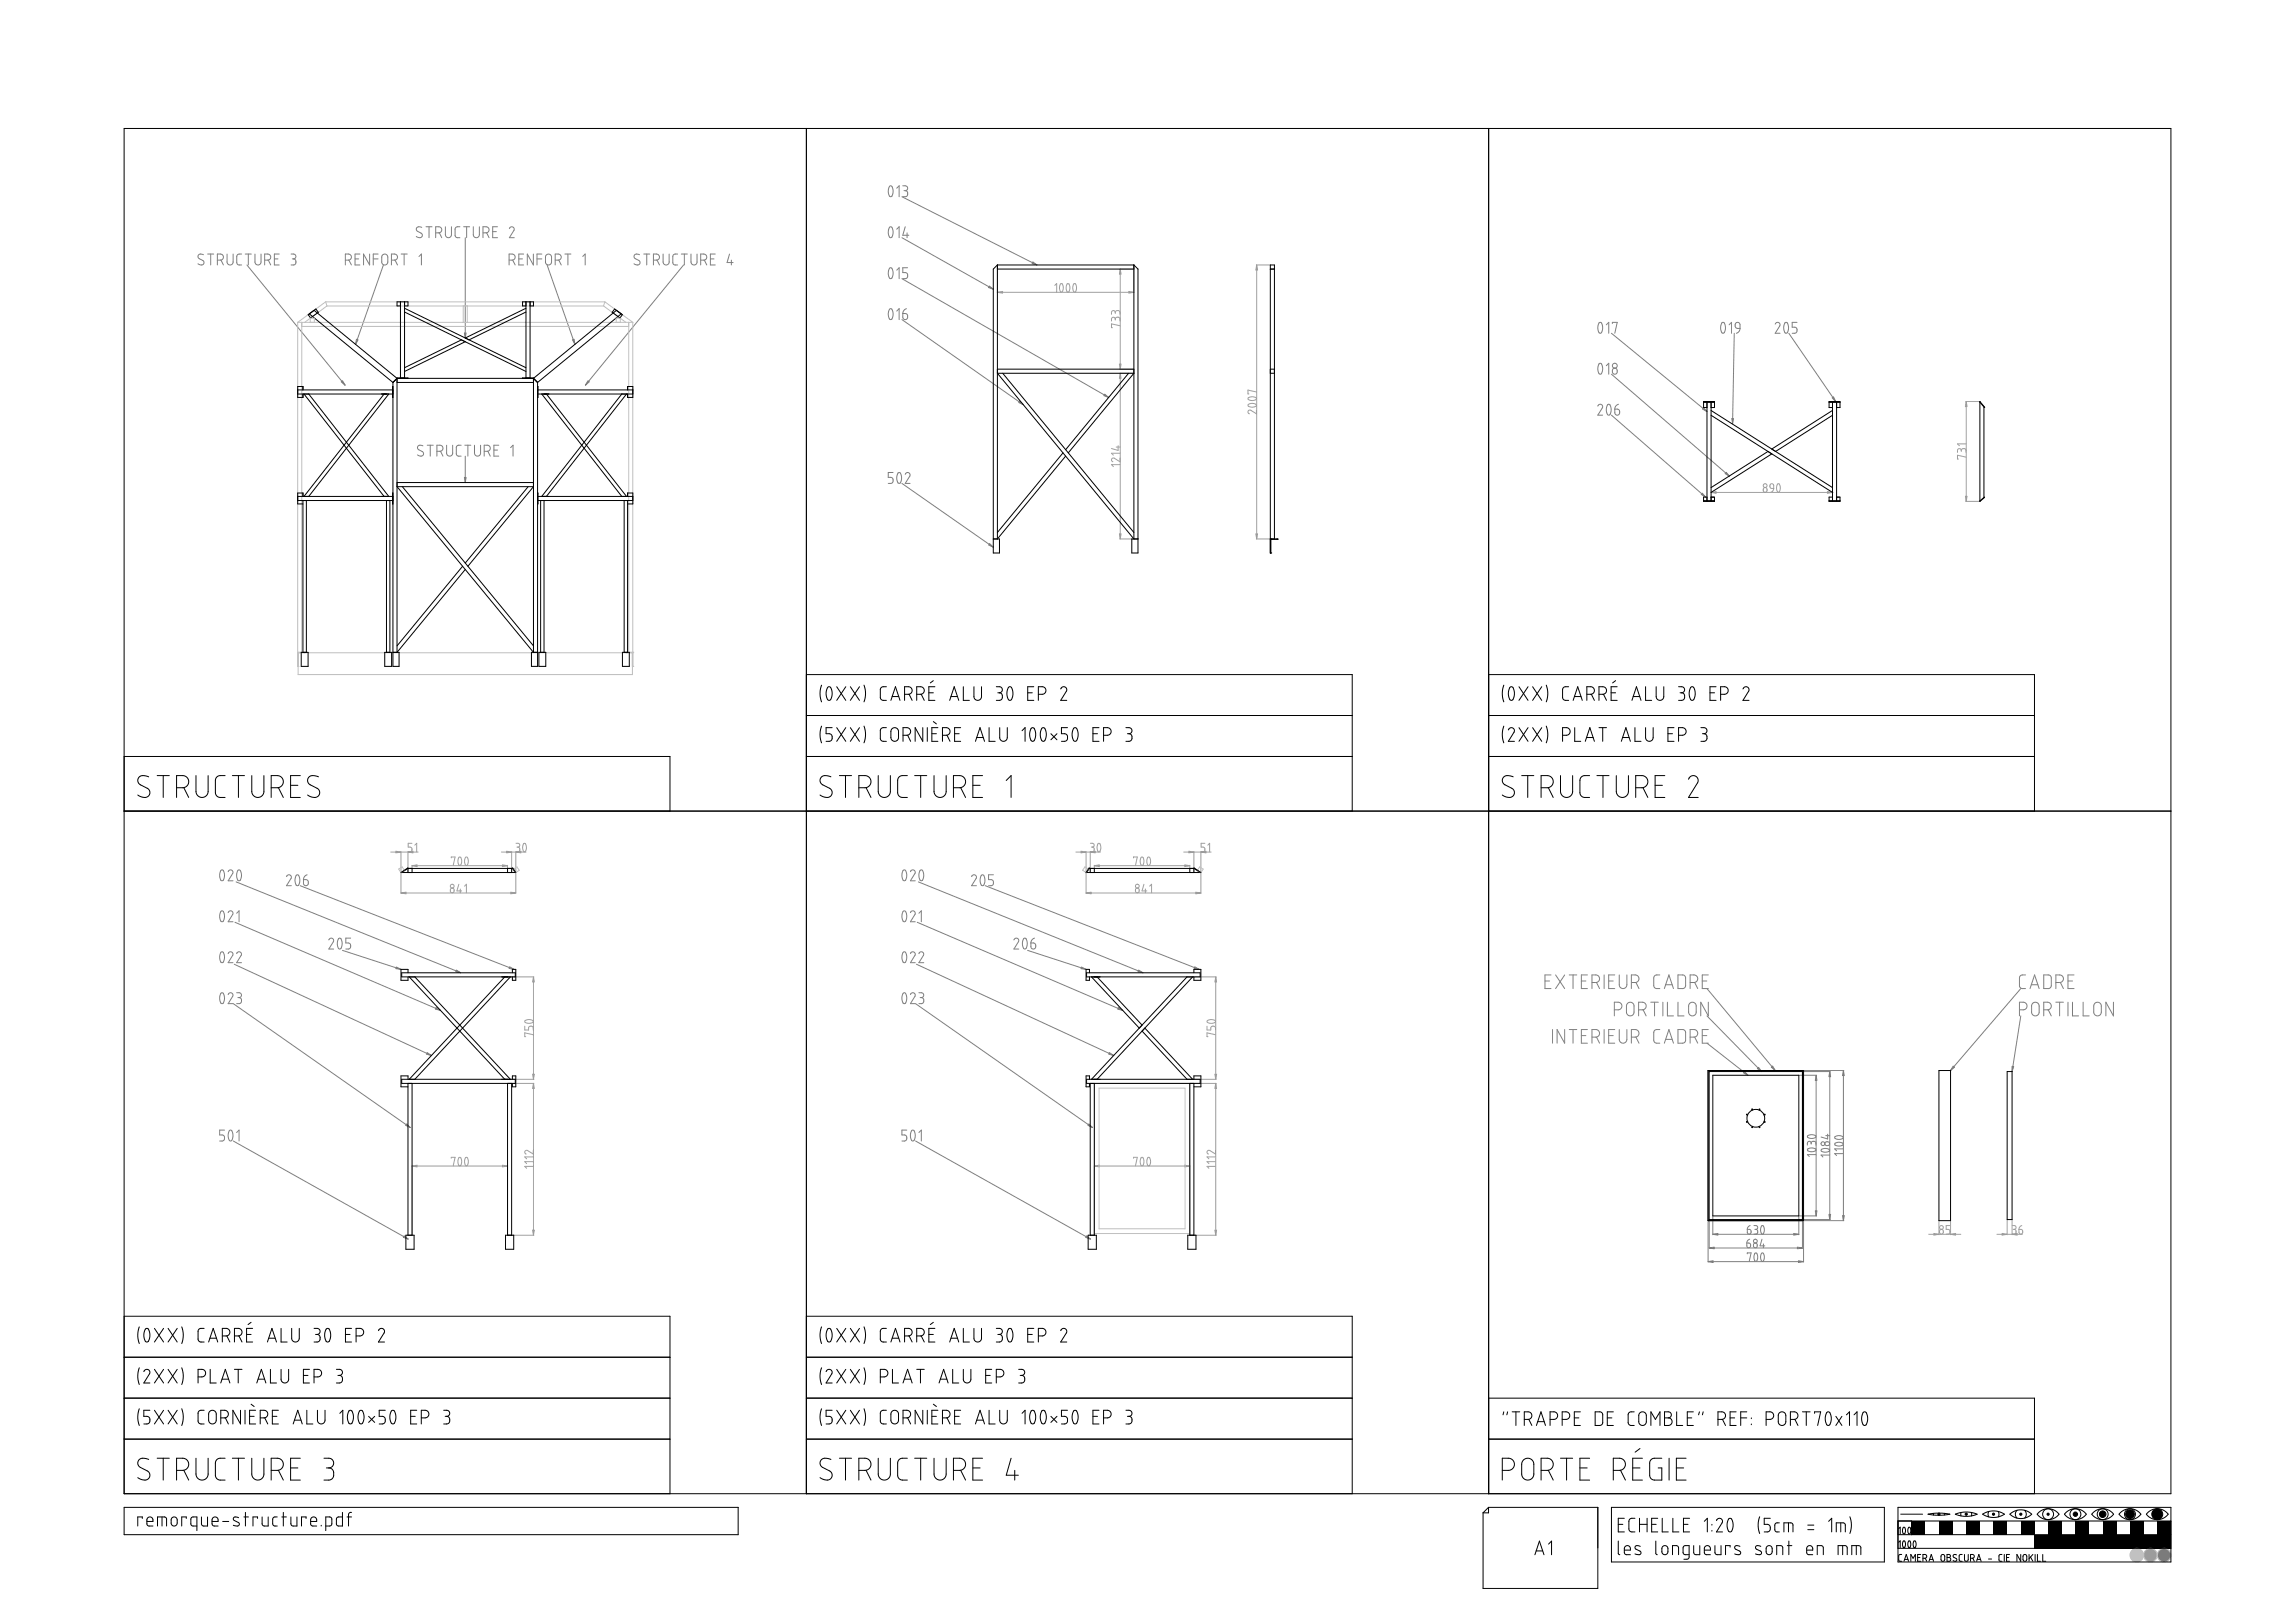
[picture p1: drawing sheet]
<svg xmlns="http://www.w3.org/2000/svg" width="841mm" height="594mm" viewBox="0 0 841 594" stroke-linecap="round" stroke-linejoin="round" font-family="sans-serif">
<g fill="none" stroke="#000" stroke-width=".37">
<path d="M45.5 47.1h750v500h-750zM295.5 47.1v500M545.5 47.1v500M365.5 97v100.4l25-30.4M365.5 97h50M365.5 98.6h50M365.5 97l-1.5 1.6v103.9h2.3v-5.1h-2.3M415.5 97v100.4l-50-60.7h50l-24 29.2M415.5 97l1.5 1.6v103.9h-2.2v-5.1h2.2M465.5 98.6h1.5M112.9 115.3l2.9-2.1 .8 1.2-2.8 2.1zM113.3 115l30.7 25.1"/>
<path d="M115.1 113.7l30.4 24.9M146.7 112.1h-1.2v-1.5h4v1.5h-1.2M146.7 110.6v27.8M148.3 110.6v27.8M148.3 112.9l44.4 21.8M148.3 114.3l44.4 21.8M192.7 112.1h-1.2v-1.5h4v1.5h-1.3M192.7 110.6v27.8M192.7 112.9l-22.2 10.9 1.4 .7 20.8-10.2M194.2 110.6v27.8M225.2 113.2l2.9 2.1-.9 1.2-2.9-2.1zM225.9 113.7l-30.4 24.9"/>
<path d="M227.6 115l-30.6 25.1M145.5 138.6h50M145.5 138.6l-1.5 1.5M148.3 134.7l20.8-10.2 1.4 .7-22.2 10.9M149.5 138.6l-4-.2v100.5l25-30.3M191.5 138.6l4-.2v100.5l-50-60.7h50l-24 29.2M195.5 138.6l1.5 1.5M365.5 135.2h50M367.5 136.7l48 58.3M413.6 136.7l-23.1 28M465.5 135.2h1.5M465.5 136.7h1.5"/>
<path d="M109.1 144.3h34.9M109.1 142.8h34.9M111 142.8v-1.2h-1.9v4h1.9v-1.3M111.4 144.3l29.4 37.5M113.1 144.3l29.4 37.5M140.8 144.3l-29.4 37.5M142.5 144.3l-29.4 37.5M144 140.1v104h2.2v-5.2h-2.2M144 141.6v4M145.5 140.1h50M197 140.1v104h-2.2v-5.2h2.2M197 144.3h34.9"/>
<path d="M197 142.8h34.9M197 141.6v4M198.5 144.3l29.4 37.5M200.2 144.3l29.4 37.5M227.9 144.3l-29.4 37.5M229.6 144.3l-29.4 37.5M230 142.8v-1.2h1.9v4h-1.9v-1.3M624.3 147.3h4M625.5 147.3v36.2M625.5 149.3h-1.2v-2.2h4v2.2h-1.3M627 147.3v36.2M627 150.3l44.5 28.3"/>
<path d="M627 152.1l44.5 28.3M670.3 147.3h4M671.5 149.3h-1.2v-2.2h4v2.2h-1.3M671.5 147.3v36.2M671.5 150.3l-22.2 14.2 1.4 .9 20.8-13.3M673 147.3v36.2M725.6 147.3l1.7 1.9-1.7-2.1v36.5l1.7-1.4-1.7 1.3M727 149.1v33.1M145.5 176.7h50M147.4 178.2l48.1 58.4M193.5 178.2l-23 28M389.6 165.9l-24.1 29.1"/>
<path d="M627 178.6l20.9-13.2 1.4 .8-22.3 14.2M109.1 183.3h34.9M109.1 181.8h34.9M111 181.8v-1.2h-1.9v4h1.9M111 183.3v55.6M112.3 183.3v55.6M141.6 183.3v55.6M142.9 183.3v55.6M144 180.6v4M197 183.3h34.9M197 181.8h34.9M197 180.6v4"/>
<path d="M198.1 183.3v55.6M199.4 183.3v55.6M228.7 183.3v55.6M230 181.8v-1.2h1.9v4h-1.9M230 183.3v55.6M465.5 197.4h.1M465.5 197.4h2.5l-2.3 .1v5M465.7 197.5h.1M467 197.4v-100.4h-1.5v105.5M468 197.5h.1M468 197.4h.1M624.3 183.5h4"/>
<path d="M625.5 182.1h-1.2v1.5h4v-1.5h-1.3M670.3 183.5h4M671.5 182.1h-1.2v1.5h4v-1.5h-1.3M169.5 207.4l-24 29.2M465.5 202.5h.1M465.7 202.5h.1M110.4 238.9h2.5v5.2h-2.5zM141 238.9h2.5v5.2h-2.5zM197.5 238.9h2.5v5.2h-2.5zM228.1 238.9h2.5v5.2h-2.5zM295.5 247.1h200v50M301.1 251l-.6 2.7 .6 3.4"/>
<path d="M303.3 251.8l.4-.3 .6 .2 .6 1.6-.2 2.2-.3 .7-.5 .3-.6-.3-.5-1.5v-1.6zM306.6 251.5l3.3 5M309.9 251.5l-3.3 5M311.6 251.5l3.4 5M315 251.5l-3.4 5M316.6 251l.6 2.7-.6 3.4M324.8 251.5l-1.5 .1-.7 .9 .1 3.4 .6 .6h1.5M326.5 256.5l1.6-5 1.7 5M326.9 255.1h2.5M331.5 254.3h1.5l.8-.4 .5-1.1-.5-1-.7-.3h-1.6v5M333.1 254.3l1.2 2.2M335.9 254.3h1.5l.9-.4 .4-1.1-.5-1-.7-.3h-1.6v5"/>
<path d="M337.6 254.3l1.1 2.2M340.4 253.7h1.6M342 249.3l-1.1 .8M342.6 251.5h-2.2v5h2.2M348 256.5l1.7-5 1.6 5M348.5 255.1h2.4M353 251.5v5h2.2M356.9 251.5v4l.5 .7 .8 .3 .9-.2 .5-.8 .1-4M365.1 251.5l1.5 .1 .6 .5-.1 1.2-.9 .4M365.7 253.7h.5M366.2 253.7l.7 .2 .4 .6v1.2l-.7 .8h-1.5M369.6 251.8l.3-.3 .7 .3 .6 1.6-.2 2.1-.4 .7-.4 .3-.7-.3-.5-1.8 .1-1.4z"/>
<path d="M376.6 253.7h1.7M378.8 251.5h-2.2v5h2.2M380.5 254.3h1.7l.7-.4 .4-1.2-.5-.8-.7-.4h-1.6v5M388.7 252.3l.4-.5 .6-.3 .7 .2 .4 .4 .1 .9-2.2 3.5h2.2M545.5 247.1h200.1v50M551.1 251l-.6 2.7 .6 3.4M553.3 251.8l.4-.3 .7 .3 .5 1.6-.1 2.1-.4 .7-.5 .3-.6-.3-.5-1.7v-1.4zM556.6 251.5l3.4 5M560 251.5l-3.4 5M561.6 251.5l3.4 5M565 251.5l-3.4 5M566.6 251l.6 2.7-.6 3.4"/>
<path d="M574.8 251.5l-1.5 .1-.7 .9 .1 3.4 .6 .6h1.5M576.5 256.5l1.7-5 1.6 5M577 255.1h2.4M581.5 254.3h1.5l.9-.4 .4-1.1-.5-1-.7-.3h-1.6v5M583.2 254.3l1.1 2.2M586 254.3h1.5l.8-.4 .4-1.1-.5-1-.7-.3h-1.5v5M587.6 254.3l1.1 2.2M590.4 253.7h1.7M592.1 249.3l-1.1 .8M592.6 251.5h-2.2v5h2.2M598 256.5l1.7-5 1.7 5M598.5 255.1h2.4"/>
<path d="M603 251.5v5h2.3M606.9 251.5l.1 4 .4 .7 .8 .3 .9-.2 .5-.8 .1-4M615.1 251.5l1.5 .1 .6 .5-.1 1.2-.9 .4M615.7 253.7h.5M616.2 253.7l.7 .2 .4 .6v1.2l-.7 .8h-1.5M619.6 251.8l.4-.3 .6 .3 .6 1.6-.2 2.1-.3 .7-.5 .3-.7-.3-.5-1.8 .1-1.4zM626.6 253.7h1.7M628.9 251.5h-2.3v5h2.3M630.5 254.3h1.7l.7-.4 .4-1.2-.4-.8-.8-.4h-1.6v5M638.7 252.3l.4-.5 .6-.3 .7 .2 .4 .4 .1 .9-2.2 3.5h2.2M45.5 277.1h200v20M295.5 277.1h200"/>
<path d="M295.5 262.1h200M301.1 266l-.6 2.7 .6 3.4M304.9 266.5h-2.2v2.2l1.6 .1 .6 .9v1l-.4 .6-1.8 .2M306.6 266.5l3.3 5M309.9 266.5l-3.3 5M311.6 266.5l3.4 5M315 266.5l-3.4 5M316.6 266l.6 2.8-.6 3.3M324.8 266.5l-1.5 .1-.7 .8 .1 3.4 .7 .7h1.4M326.8 267l1.3-.5 .7 .3 .4 .7v2.9l-.3 .7-.6 .3h-.9l-.9-.8v-2.7zM330.9 269.3h1.6l.7-.4 .5-.9-.3-1-.8-.5h-1.7v5M332.6 269.3l1.1 2.2"/>
<path d="M338.2 266.5v5l-2.8-5v5M339.8 266.5v5M341.5 268.7h1.7M342 264.3l1.2 .8M343.7 266.5h-2.2v5h2.2M345.4 269.3h1.7l.7-.4 .3-.8-.3-1.1-.8-.5h-1.6v5M347 269.3l1.1 2.2M349.8 268.7h1.7M352 266.5h-2.2v5h2.2M357.5 271.5l1.6-5 1.7 5M357.9 270.1h2.4M362.5 266.5v5h2.2"/>
<path d="M366.4 266.5v4.1l.5 .6 .8 .3 .9-.3 .4-.6 .1-4.1M374.5 267.6l1.1-1.1v5M377.9 266.8l.5-.3 .6 .3 .5 1.7-.2 2.1-.4 .7-.4 .2-.6-.3-.5-1.4v-1.4zM381.8 266.8l.5-.3 .4 .1 .7 1.7-.2 2.2-.4 .8-.4 .2-.6-.2-.6-1.7 .1-1.5zM385.1 268.7l2.2 2.3M387.3 268.7l-2.2 2.3M391.2 266.5h-2.2v2.2l1.5 .1 .7 .9v1l-.4 .6-1.8 .2M393.4 266.8l.6-.3 .5 .3 .6 1.7-.3 2.1-.3 .7-.5 .2-.6-.4-.5-1.6 .1-1.4zM400.5 268.7h1.7M402.7 266.5h-2.2v5h2.2M404.4 269.3h1.7l.7-.4 .4-.8-.4-1.1-.8-.5h-1.6v5M412.6 266.5l1.4 .1 .7 .6-.1 1.1-.9 .4"/>
<path d="M413.2 268.7h.5M413.7 268.7l1 .5 .1 1.6-.7 .6-1.5 .1M545.5 277.1h200.1M545.5 262.1h200.1M551.1 266l-.6 2.7 .6 3.4M552.7 267.4l.4-.6 .7-.3 1 .6 .1 .9-2.2 3.5h2.3M556.6 266.5l3.4 5M560 266.5l-3.4 5M561.6 266.5l3.4 5M565 266.5l-3.4 5M566.6 266l.6 2.8-.6 3.3M572.6 269.3h1.7l.8-.5 .3-1-.6-1-2.2-.3v5"/>
<path d="M577.1 266.5v5h2.2M580.9 271.5l1.7-5 1.7 5M581.4 270.1h2.4M586 266.5h2.7M587.3 266.5v5M594.1 271.5l1.7-5 1.7 5M594.6 270.1h2.4M599.1 266.5v5h2.3M603 266.5l.1 4.1 .5 .6 .8 .3 .9-.3 .4-.6 .1-4.1M611.2 268.7h1.7M613.5 266.5h-2.3v5h2.3M615.1 269.3h1.7l.8-.5 .3-1-.6-1-2.2-.3v5"/>
<path d="M623.3 266.5l1.4 .1 .7 .5-.1 1.1-.9 .5M623.9 268.7h.5M624.4 268.7l1 .6 .1 1.5-.7 .6-1.5 .1M45.5 297.1h750M54.5 284.5l-1.4-.4-1.4 .1-.9 .6-.3 1.2 .7 1.3 3.3 1.9 .4 .9-.2 1.1-.5 .5-.9 .4-1.5-.2-1.3-.7M57.6 284.1h4.4M59.8 284.1v8M64.7 288.5h2.6l1.2-.7 .5-.6 .2-1.1-.9-1.5-1.1-.5h-2.5v8M67.4 288.5l1.8 3.6M71.8 284.1l.1 6.3 .8 1.2 1.2 .5 1.3-.3 1-1.4 .1-6.3M82.5 284.1l-2.5 .1-.8 .7-.3 .8v4.7l.3 .8 1.1 .8 2.2 .1M85.2 284.1h4.4"/>
<path d="M87.4 284.1v8M92.3 284.1v6.3l.7 1.1 1.3 .6 1.6-.5 .7-1.2 .1-6.3M99.4 288.5h2.5l1.2-.6 .6-.7 .1-1.1-.8-1.5-1.1-.5h-2.5v8M102 288.5l1.8 3.6M106.5 287.6h2.7M110 284.1h-3.5v8h3.5M116.7 284.5l-1.4-.4-1.4 .1-.9 .7-.3 1.1 .7 1.3 3.4 1.9 .4 .9-.3 1.1-.4 .5-1 .4-1.5-.2-1.3-.7M304.5 284.5l-1.4-.4-1.4 .1-1 .8-.2 1 .7 1.3 3.4 2 .3 .8-.2 1.2-.9 .7-.8 .1-1.3-.3-1.2-.6M307.6 284.1h4.5M309.8 284.1v8M314.7 288.5h2.6l1.3-.7 .4-.6 .2-1.1-.8-1.5-1.2-.5h-2.5v8M317.4 288.5l1.8 3.6"/>
<path d="M321.8 284.1l.1 6.3 .7 1.1 1.3 .6 1.3-.3 1-1.4 .1-6.3M332.5 284.1l-2.5 .1-.8 .7-.2 .8v4.7l.2 .8 1.1 .8 2.2 .1M335.2 284.1h4.4M337.4 284.1v8M342.3 284.1v6.3l.7 1.1 1.4 .6 1.3-.4 .9-1.1 .1-6.5M349.4 288.5h2.6l1.2-.6 .5-.8 .1-1-.8-1.5-1.1-.5h-2.5v8M352 288.5l1.8 3.6M356.5 287.6h2.7M360.1 284.1h-3.6v8h3.6M368.7 285.9l1.8-1.8v8M554.5 284.5l-1.4-.4-1.4 .1-.9 .7-.3 1.1 .7 1.3 3.5 2 .3 .8-.3 1.2-.9 .7-.8 .1-1.3-.3-1.2-.6M557.6 284.1h4.5"/>
<path d="M559.9 284.1v8M564.7 288.5h2.6l1.3-.7 .4-.6 .2-1.1-.8-1.5-1.2-.5h-2.5v8M567.4 288.5l1.8 3.6M571.9 284.1v6.3l.7 1.1 1.3 .6 1.4-.4 .9-1.1 .1-6.5M582.5 284.1l-2.5 .1-.8 .7-.2 .8v4.7l.2 .8 1.1 .8 2.2 .1M585.2 284.1h4.4M587.4 284.1v8M592.3 284.1l.1 6.3 .7 1.2 1.3 .5 1.3-.4 .9-1.1 .2-6.5M599.4 288.5h2.6l1.2-.6 .7-1.4-.5-1.6-1.3-.8h-2.7v8M602.1 288.5l1.8 3.6M606.5 287.6h2.7M610.1 284.1h-3.6v8h3.6"/>
<path d="M618.8 285.4l.7-1 1.2-.3 1.2 .5 .4 1.2-.1 .8-3.4 5.5h3.5M147.2 319.6l2.2-1.7-2.5 1.7h42.1l-1.1-1.7 .9 1.7M149.4 318.1h38.4M149.5 318.1v1.5M151 318.1v1.5M186 318.1v1.5M187.5 318.1v1.5M398.2 319.6l.9-1.7-1.1 1.7h42.1l-2.5-1.7 2.2 1.7M399.2 318.1h38.4l-.1 1.5M399.5 318.1v1.5M401 318.1v1.5M436 318.1v1.5"/>
<path d="M147.2 356.3h41.6v1.5h-41.6zM149.5 356.3v-1.3h-2.6v4.1h2.6v-1.3M150 357.8l35 37.5M152 357.8l35 37.5M185 357.8l-35 37.5M187 357.8l-35 37.5M187.8 356.3v-1.3h1.2v4.1h-1.2v-1.3M398.2 356.3h41.6v1.5h-41.6zM399.2 356.3v-1.3h-1.2v4.1h1.2v-1.3M400 357.8l17.5 18.8 1-1.1-16.5-17.7M435 357.8l-35 37.5M437 357.8l-35 37.5"/>
<path d="M437.5 356.3v-1.3h2.6v4.1h-2.6v-1.3M147.2 395.3h41.6v1.5h-41.6zM149.5 396.8v55.6M149.5 395.3v-1.2h-2.6v4h2.6M151 396.8v55.6M186 396.8v55.6M187.5 396.8v55.6M187.8 395.3v-1.2h1.2v4h-1.2v-1.3M398.2 395.3h41.6v1.5h-41.6zM399.2 395.3v-1.2h-1.2v4h1.2v-1.3M399.5 396.8v55.6M401 396.8v55.6"/>
<path d="M435 395.3l-16.5-17.6 1-1.1 17.5 18.7M436 396.8v55.6M437.5 395.3v-1.2h2.6v4h-2.6M437.5 396.8v55.6M625.9 392.1h35v55h-35zM627.7 393.8h31.5v51.5h-31.5zM660.5 392.5h-34.2v54.2h34.2M660.5 392.1v55M710.5 392.1h4.3v55h-4.3zM735.5 392.5h1.8v54.2h-1.8zM148.7 452.4h3v5.2h-3zM185.3 452.4h3v5.2h-3z"/>
<path d="M398.8 452.4h3v5.2h-3zM435.3 452.4h3v5.2h-3zM45.5 482.1h200v65M45.5 497.1h200M51.1 486l-.6 2.8 .6 3.3M53.3 486.8l.4-.3 .7 .3 .5 1.5-.2 2.2-.3 .8-.5 .2-.7-.3-.5-1.5 .1-1.6zM56.6 486.5l3.3 5M59.9 486.5l-3.3 5M61.6 486.5l3.3 5M64.9 486.5l-3.3 5M66.6 486l.6 2.8-.6 3.3M74.8 486.5l-1.6 .1-.6 .9 .1 3.5 .6 .5h1.5"/>
<path d="M76.5 491.5l1.6-5 1.7 5M76.9 490.1h2.4M81.5 489.3h1.6l.8-.5 .3-1-.4-.9-.8-.4h-1.5v5M83.1 489.3l1.1 2.2M85.9 489.3h1.7l.7-.5 .4-1-.5-.9-.7-.4h-1.6v5M87.6 489.3l1.1 2.2M90.4 488.8h1.6M92 484.3l-1.1 .8M92.6 486.5h-2.2v5h2.2M98 491.5l1.7-5 1.6 5M98.4 490.1h2.5M103 486.5v5h2.2"/>
<path d="M106.9 486.5v4l.5 .7 .7 .3 1-.2 .5-.7 .1-4.1M115.1 486.5l1.4 .1 .7 .6-.1 1.1-.9 .5M115.6 488.8h.6M116.2 488.8l.6 .1 .4 .6v1.4l-.7 .6h-1.4M119.5 486.8l.5-.3 .5 .2 .7 1.7-.3 2.2-.3 .7-.4 .2-.7-.3-.5-1.6 .1-1.6zM126.6 488.8h1.7M128.8 486.5h-2.2v5h2.2M130.5 489.3h1.7l.8-.5 .3-1.1-.5-.9-.7-.3h-1.6v5M138.7 487.4l.9-.9 .7 .1 .5 .5v.9l-2.1 3.5h2.2M295.5 482.1h200v65M295.5 497.1h200M301.1 486l-.6 2.7 .6 3.4"/>
<path d="M303.3 486.8l.4-.3 .7 .3 .5 1.5-.2 2.2-.3 .8-.4 .2-.7-.2-.5-1.6v-1.6zM306.6 486.5l3.3 5M309.9 486.5l-3.3 5M311.6 486.5l3.4 5M315 486.5l-3.4 5M316.6 486l.6 2.8-.6 3.3M324.8 486.5l-1.5 .1-.7 .9 .1 3.5 .7 .5h1.4M326.5 491.5l1.6-5 1.7 5M326.9 490.1h2.5M331.5 489.3h1.7l.7-.5 .4-1-.5-.9-.8-.4h-1.5v5M333.1 489.3l1.2 2.2M335.9 489.3h1.7l.8-.5 .3-1-.5-.9-.7-.4h-1.6v5"/>
<path d="M337.6 489.3l1.1 2.2M340.4 488.8h1.6M342 484.3l-1.1 .8M342.6 486.5h-2.2v5h2.2M348 491.5l1.7-5 1.6 5M348.5 490.1h2.4M353 486.5v5h2.2M356.9 486.5v4l.5 .7 .7 .3 1-.2 .5-.7 .1-4.1M365.1 486.5l1.4 .1 .7 .5-.1 1.2-.9 .5M365.7 488.8h.5M366.2 488.8l.6 .1 .5 .6-.1 1.4-.7 .6h-1.4M369.5 486.8l.5-.3 .5 .2 .7 1.7-.1 1.9-.5 1-.4 .2-.7-.3-.5-1.6 .1-1.6z"/>
<path d="M376.6 488.8h1.7M378.8 486.5h-2.2v5h2.2M380.5 489.3h1.6l.7-.3 .5-.9-.3-1.1-.8-.4-1.7-.1v5M388.7 487.4l1-.9 .6 .1 .5 .5 .1 .9-2.2 3.5h2.2M45.5 512.1h200M51.1 516l-.6 2.8 .6 3.3M51.1 501l-.6 2.8 .6 3.3M52.7 502.4l.4-.6 .6-.3 .7 .2 .4 .4 .1 .9-2.2 3.5h2.2M54.9 516.5h-2.2v2.3h1.5l.7 .9v1.1l-.4 .5-1.8 .2M56.6 516.5l3.3 5M56.6 501.5l3.3 5M59.9 516.5l-3.3 5"/>
<path d="M59.9 501.5l-3.3 5M61.6 516.5l3.3 5M61.6 501.5l3.3 5M64.9 516.5l-3.3 5M64.9 501.5l-3.3 5M66.6 516l.6 2.8-.6 3.3M66.6 501l.6 2.8-.6 3.3M72.6 504.3h1.5l.8-.4 .5-1.1-.5-.9-.7-.4h-1.6v5M74.8 516.5l-1.5 .1-.7 .9v3.3l.8 .7h1.4M76.8 517l.7-.4h.7l1 .9v2.9l-.3 .7-.6 .4h-.9l-.9-.9v-2.7zM77 501.5v5h2.2M80.9 519.3h1.6l.7-.3 .5-1-.3-1-.9-.4-1.6-.1v5"/>
<path d="M80.9 506.5l1.7-5 1.6 5M81.4 505.1h2.4M82.6 519.3l1.1 2.2M85.9 501.5h2.8M87.3 501.5v5M88.1 516.5v5l-2.8-5v5M89.8 516.5v5M91.5 518.8h1.6M92 514.3l1.1 .9M93.7 516.5h-2.2v5h2.2M94.1 506.5l1.7-5 1.6 5M94.6 505.1h2.4"/>
<path d="M95.4 519.3h1.7l.7-.4 .3-.8-.3-1.1-.8-.4-1.6-.1v5M97 519.3l1.1 2.2M99.1 501.5v5h2.2M99.8 518.8h1.7M102 516.5h-2.2v5h2.2M103 501.5l.1 4.1 .4 .6 .8 .3 .9-.2 .5-.8 .1-4M111.2 503.8h1.7M112.4 516.5v5h2.3M113.4 501.5h-2.2v5h2.2M115.1 504.3h1.5l.8-.4 .5-1.1-.5-.9-.7-.4h-1.6v5M116.3 516.5l.1 4 .5 .8 .8 .2 .9-.3 .5-.7v-4M123.3 501.5l1.4 .1 .7 .6-.1 1.1-.9 .5"/>
<path d="M123.8 503.8h.6M124.4 503.8l.9 .5 .1 1.5-.6 .7h-1.5M124.5 517.7l1.1-1.2v5M127.8 516.8l.5-.3 .7 .3 .5 1.7-.2 1.9-.3 .8-.4 .3-.8-.2-.5-1.6 .1-1.6zM131.9 516.7l.5-.2 .5 .3 .5 1.7-.2 2-.4 .8-.5 .2-.6-.4-.5-1.8 .1-1.3zM135.1 518.8l2.2 2.2M137.3 518.8l-2.2 2.2M141.2 516.5h-2.2v2.3h1.5l.7 .9-.1 1.1-.3 .5-1.8 .2M143.4 516.8l.5-.3 .6 .3 .6 1.7-.2 1.9-.4 .8-.4 .3-.7-.2-.5-1.4v-1.5zM150.5 518.8h1.7M152.7 516.5h-2.2v5h2.2M154.4 519.3h1.7l.7-.4 .4-.8-.4-1.1-.8-.4-1.6-.1v5"/>
<path d="M162.6 516.5l1.4 .1 .7 .6-.2 1.2-.8 .4M163.1 518.8h.6M163.7 518.8l.9 .5 .1 1.5-.6 .7h-1.5M295.5 512.1h200M301.1 516l-.6 2.8 .6 3.3M301.1 501l-.6 2.7 .6 3.4M302.7 502.4l.4-.6 .6-.3 .7 .2 .4 .4 .1 .9-2.2 3.5h2.2M304.9 516.5h-2.2v2.3h1.5l.7 .9v1.1l-.4 .5-1.8 .2M306.6 516.5l3.3 5M306.6 501.5l3.3 5M309.9 516.5l-3.3 5M309.9 501.5l-3.3 5"/>
<path d="M311.6 516.5l3.4 5M311.6 501.5l3.4 5M315 516.5l-3.4 5M315 501.5l-3.4 5M316.6 516l.6 2.8-.6 3.3M316.6 501l.6 2.8-.6 3.3M322.6 504.3h1.5l.9-.4 .4-1.1-.5-.9-.7-.4h-1.6v5M324.8 516.5l-1.5 .1-.7 .9 .1 3.3 .7 .7h1.4M326.8 517l.7-.4h.7l1 .9v2.9l-.3 .7-.6 .4h-.9l-.9-.9v-2.7zM327 501.5v5h2.3M330.9 519.3h1.6l.7-.3 .5-1-.3-1-.8-.4-1.7-.1v5M330.9 506.5l1.7-5 1.7 5"/>
<path d="M331.4 505.1h2.4M332.6 519.3l1.1 2.2M335.9 501.5h2.8M337.3 501.5v5M338.2 516.5v5l-2.8-5v5M339.8 516.5v5M341.5 518.8h1.7M342 514.3l1.2 .9M343.7 516.5h-2.2v5h2.2M344.1 506.5l1.7-5 1.7 5M344.6 505.1h2.4M345.4 519.3h1.7l.7-.4 .3-.8-.3-1.1-.8-.4-1.6-.1v5"/>
<path d="M347 519.3l1.1 2.2M349.1 501.5v5h2.2M349.8 518.8h1.7M352 516.5h-2.2v5h2.2M353 501.5l.1 4.1 .4 .6 .8 .3 .9-.2 .5-.8 .1-4M361.2 503.8h1.7M362.5 516.5v5h2.2M363.4 501.5h-2.2v5h2.2M365.1 504.3h1.5l.9-.4 .4-1.1-.5-.9-.7-.4h-1.6v5M366.4 516.5v4l.5 .8 .8 .2 .9-.2 .4-.6 .1-4.2M373.3 501.5l1.5 .1 .6 .6-.1 1.1-.9 .5M373.8 503.8h.6"/>
<path d="M374.4 503.8l1 .5 .1 1.5-.7 .7h-1.5M374.5 517.7l1.1-1.2v5M378 516.7l.5-.2 .5 .3 .5 1.9-.3 2.1-.3 .6-.5 .1-.6-.4-.5-1.6 .1-1.6zM381.8 516.7l.6-.2 .5 .3 .5 1.7-.2 2-.4 .8-.5 .2-.6-.4-.5-1.5 .1-1.5zM385.1 518.8l2.2 2.2M387.3 518.8l-2.2 2.2M391.2 516.5h-2.2v2.3h1.5l.7 .9v1.1l-.4 .5-1.8 .2M393.5 516.7l.5-.2 .5 .3 .6 1.7-.3 2.1-.3 .7-.5 .2-.6-.4-.5-1.5 .1-1.7zM400.5 518.8h1.7M402.7 516.5h-2.2v5h2.2M404.4 519.3h1.7l.7-.4 .4-.8-.4-1.1-.8-.4-1.6-.1v5M412.6 516.5l1.4 .1 .7 .6-.1 1.1-.9 .5"/>
<path d="M413.2 518.8h.5M413.7 518.8l1 .5 .1 1.5-.7 .7h-1.5M545.5 512.1h200.1v35M551.1 517.1l-.3 1.1M552.5 517.1l-.3 1.1M554.1 517.1h2.8M555.5 517.1v5M558.6 519.9h1.5l.8-.4 .5-.9-.3-1-.9-.5h-1.6v5M560.2 519.9l1.2 2.2M568 519.9h1.7l.7-.5 .4-1.1-.4-.9-.8-.3h-1.6v5M572.5 519.9h1.6l.8-.5 .3-1.1-.4-.9-.7-.3h-1.6v5M576.9 519.3h1.7"/>
<path d="M579.1 517.1h-2.2v5h2.2M584.6 517.1h1.8l.8 .7 .1 3.4-.7 .8-2 .1zM589 519.3h1.7M591.2 517.1h-2.2v5h2.2M598.9 517.1l-1.6 .1-.7 .9 .1 3.3 .7 .6 1.5 .1M600.9 517.5l1.2-.4 .7 .3 .4 .7 .1 2.9-.4 .7-.6 .4-1-.2-.7-.7-.1-2.9zM610 517.1h1.7l.7 .7-.2 1.1-.8 .4 .7 .2 .6 .9-.1 1-.7 .6-1.9 .1zM610 519.3h1.4M614.4 517.1v5h2.2M618.3 519.3h1.7M620.5 517.1h-2.2v5h2.2M622.8 517.1l-.3 1.1"/>
<path d="M624.1 517.1l-.2 1.1M629.6 519.9h1.6l.8-.5 .3-1.1-.4-.9-.7-.3h-1.6v5M631.2 519.9l1.1 2.2M634 519.3h1.7M636.2 517.1h-2.2v5h2.2M637.9 519.3h2.2M640.1 517.1h-2.2v5M641.8 519.3v.3M647.2 519.9h1.6l.9-.5 .3-1-.5-1-.7-.3h-1.6v5M652 517.5l1.3-.4 .6 .3 .5 .7v2.9l-.4 .7-.6 .4-1-.2-.7-.9v-2.7zM656.1 519.9h1.6l.9-.5 .3-1-.5-1-.7-.3h-1.6v5M657.8 519.9l1.1 2.2"/>
<path d="M660.5 517.1h2.8M661.9 517.1v5M665 517.7v-.6h2.2l-1.1 5M669.5 517.3l.6-.2 .4 .2 .6 1.7-.2 2-.4 .8-.4 .3-.7-.3-.5-1.7 .1-1.4zM672.8 518.8l2.2 3.3M675 518.8l-2.2 3.3M676.7 518.2l1.1-1.1v5M679.4 518.2l1.1-1.1v5M682.8 517.3l.7-.2 .4 .2 .5 1.7-.2 2-.3 .8-.5 .3-.6-.3-.6-1.7 .1-1.4zM45.5 527.1h200M54.5 534.5l-1.4-.4-1.4 .1-.9 .6-.3 1.2 .7 1.3 3.3 1.9 .4 .9-.2 1.1-.5 .5-.9 .4-1.5-.2-1.3-.7M57.6 534.1h4.4"/>
<path d="M59.8 534.1v8M64.7 538.5h2.6l1.2-.6 .5-.8 .2-1-.9-1.5-1.1-.5h-2.5v8M67.4 538.5l1.8 3.6M71.8 534.1l.1 6.4 .8 1.1 1.2 .5 1.3-.3 1-1.4 .1-6.3M82.5 534.1l-2.5 .1-.8 .7-.3 .8v4.7l.3 .8 1.1 .9h2.2M85.2 534.1h4.4M87.4 534.1v8M92.3 534.1v6.2l.7 1.2 1.3 .6 1.6-.5 .7-1.2 .1-6.3M99.4 538.5h2.5l1.2-.6 .6-.8 .1-1-.8-1.5-1.1-.5h-2.5v8M102 538.5l1.8 3.6M106.5 537.7h2.7M107.4 521.5l1.7-5 1.7 5"/>
<path d="M107.9 520.1h2.4M110 534.1h-3.5v8h3.5M118.7 534.1l2.4 .1 1.1 1 .1 .9-.4 .9-1.4 .7M119.6 537.7h.9M120.5 537.7l1.1 .3 .6 .8v2.2l-1.2 1-2.3 .1M295.5 527.1h200M304.5 534.5l-1.4-.4-1.4 .1-1 .8-.2 1 .7 1.3 3.3 1.9 .4 .9-.2 1.1-.5 .5-.9 .4-1.5-.2-1.3-.7M307.6 534.1h4.5M309.8 534.1v8M314.7 538.5h2.6l1.3-.6 .4-.8 .2-1-.8-1.5-1.2-.5h-2.5v8M317.4 538.5l1.8 3.6M321.8 534.1l.1 6.4 .7 1 1.3 .6 1.3-.3 1-1.4 .1-6.3"/>
<path d="M332.5 534.1l-2.5 .1-.8 .7-.2 .8v4.7l.2 .8 1.1 .8 2.2 .1M335.2 534.1h4.4M337.4 534.1v8M342.3 534.1v6.2l.7 1.2 1.4 .6 1.3-.3 .9-1.2 .1-6.5M349.4 538.5h2.6l1.2-.6 .5-.8 .1-1-.8-1.5-1.1-.5h-2.5v8M352 538.5l1.8 3.6M356.5 537.7h2.7M357.5 521.5l1.6-5 1.7 5M357.9 520.1h2.4M360.1 534.1h-3.6v8h3.6M370.5 534.1l-1.8 6.2h4.5M371.9 538.5v3.6"/>
<path d="M545.5 527.1h200.1M550.5 538.5h2.6l1.3-.6 .4-.8 .2-1-.8-1.5-1.2-.5h-2.5v8M558.2 534.8l.8-.5 1.3-.2 1 .5 .7 1v4.8l-.5 1-.9 .6-.9 .1-.9-.3-1.1-1.3-.1-4.3zM563 522.1l1.7-5 1.7 5M563.5 520.7h2.4M564.7 538.5h2.6l1.3-.6 .5-.8 .1-1-.8-1.5-1.2-.5h-2.5v8M567.4 538.5l1.8 3.6M571.9 534.1h4.4M574.1 534.1v8M579 537.7h2.6M582.5 534.1h-3.5v8h3.5M591.2 538.5h2.6l1.1-.5 .5-.6 .3-1-.6-1.6-1.2-.7h-2.7v8"/>
<path d="M593.9 538.5l1.8 3.6M598.3 537.7h2.7M601 530.5l-1.8 1.4M601.9 534.1h-3.6v8h3.6M605 522.1v-5l1.6 2.8 1.7-2.8v5M609 534.1h-3.1l-.9 .5-.3 .6-.2 5.4 .4 .8 .7 .6 3.4 .1v-4.4h-1.3M611.7 534.1v8M614.3 537.7h2.7M617.9 534.1h-3.6v8h3.6M641.8 521.5v.3"/>
<circle cx="640.2" cy="410.9" r=".18"/>
<circle cx="640.2" cy="408.2" r=".18"/>
<circle cx="642.1" cy="412.8" r=".18"/>
<circle cx="642.1" cy="406.3" r=".18"/>
<circle cx="643.4" cy="409.6" r="3.3"/>
<circle cx="644.8" cy="406.3" r=".18"/>
<circle cx="644.8" cy="412.8" r=".18"/>
<circle cx="646.7" cy="408.2" r=".18"/>
<circle cx="646.7" cy="410.9" r=".18"/>
</g>
<g fill="none" stroke="#808080" stroke-width=".37">
<path d="M325.9 68.3l.8-.1 .6 1.3-.1 1.6-.7 1-.6-.3-.4-1.2 .1-1.2zM328.6 68.9l.9-.8v4M330.5 72.1l49.5 24.9M330.8 68.1h1.1l.6 .4v.8l-.8 .5M331.3 69.8h.4M331.7 69.8l.8 .6v1.1l-.5 .5-1.2 .1M74.5 93.3l-1.4-.2-.6 .9 .3 .6 1.8 1.1v1l-1 .3-1.1-.4M76.1 93h2.2M77.2 93v4M79.7 95.3h1.2l.7-.3 .3-1-.5-.7-1.7-.3v4M81 95.2l.9 1.8M83.2 93v3.2l.3 .6 .6 .2 .9-.1 .4-.6v-3.3"/>
<path d="M88.5 93l-1.2 .1-.5 .8 .1 2.7 .6 .4h1M89.9 93h2.2M90.5 97l36 44.1M91 93v4M93.4 93l.1 3.2 .3 .6 .6 .2 .6-.1 .6-.6 .1-3.3M97 95.3l1.4-.1 .6-.3 .2-.9-.4-.7-1.8-.3v4M98.3 95.2l.9 1.8M100.5 94.8h1.4M102.3 93h-1.8v4h1.8M106.7 93l1.2 .1 .5 .5-.1 .9-.8 .3M107.1 94.8h.4M107.5 94.8l.8 .5 .1 1.2-.6 .5h-1.1"/>
<path d="M126.6 95.3l1.4-.1 .5-.3 .3-.8-.4-.8-1.8-.3v4M127.9 95.2l.9 1.8M130.1 94.8h1.3M131.9 93h-1.8v4h1.8M135.4 93v4l-2.2-4v4M136.8 94.8h1.8M138.6 93h-1.8v4M140.2 93.4l1-.3 .8 .7 .1 2.4-.8 .8h-.8l-.6-.7v-2.3zM140.5 97l-10.2 29.1M143.4 95.3l1.4-.1 .6-.2 .3-.7-.3-.9-.7-.3-1.3-.1v4M144.8 95.2l.9 1.8M147 93h2.2"/>
<path d="M148.1 93v4M153.5 93.9l.9-.9v4M154.6 83.3l-1.5-.2-.3 .3-.3 .6 .4 .6 1.7 1v1.1l-.9 .4-1.2-.5M156.1 83.1h2.2M157.2 83.1v4M159.7 85.3h1.3l.6-.4 .3-.9-.4-.7-1.8-.2v4M161 85.3l.9 1.8M163.2 83.1v3l.4 .7 .6 .3 .8-.3 .4-.6v-3.1M168.6 83.1h-1.2l-.6 .8v2.6l.6 .5 1.2 .1M169.9 83.1h2.2M170.5 87.1v36.7M171 83.1v4"/>
<path d="M173.4 83.1v3l.3 .6 .7 .4 .8-.3 .4-.6 .1-3.1M177 85.3h1.4l.5-.4 .3-.9-.4-.7-1.8-.2v4M178.3 85.3l.9 1.8M180.6 84.8h1.3M182.3 83.1h-1.7v4h1.7M186.6 95.3l1.4-.1 .5-.2 .3-.9-.4-.8-1.8-.3v4M186.7 83.7l.3-.5 .7-.1 .5 .3 .2 .5-1.7 3.2h1.7M187.9 95.2l.9 1.8M190.1 94.8h1.4M191.9 93h-1.8v4h1.8M195.5 93v4l-2.3-4v4M196.8 94.8h1.8"/>
<path d="M198.6 93h-1.8v4M200.2 93.4l1-.3 .9 .7v2.3l-.7 .9-.9-.1-.6-.7v-2.2zM200.5 97l10.2 29.1M203.5 95.3l1.4-.1 .5-.2 .3-.9-.4-.8-1.8-.3v4M204.8 95.2l.9 1.8M207 93h2.2M208.1 93v4M213.6 93.9l.8-.9v4M234.3 93.3l-1.4-.2-.4 .4-.2 .6 .4 .6 1.7 .9 .1 1-.7 .4-1.5-.4M235.9 93h2.2M237 93v4M239.5 95.3l1.4-.1 .5-.2 .3-1-.5-.7-1.7-.3v4"/>
<path d="M240.8 95.2l.9 1.8M243 93v3.2l.3 .6 .6 .2 .9-.1 .4-.6v-3.3M248.3 93l-1.3 .2-.5 .7 .2 2.7 .5 .4h1.1M249.7 93h2.2M250.5 97l-36 44.1M250.8 93v4M253.2 93v3.2l.4 .6 .6 .2 .8-.1 .4-.6v-3.3M256.8 95.3h1.3l.6-.3 .3-1-.4-.7-1.8-.3v4M258.1 95.2l.9 1.8M260.3 94.8h1.4M262.1 93h-1.8v4h1.8M267.3 93l-.9 3.2h2.3"/>
<path d="M268 95.3v1.7M325.9 83.3l.9-.1 .5 1.3-.2 1.7-.6 .9-.6-.3-.4-1.2 .1-1.3zM326 98.2h.8l.5 1.5-.2 1.6-.7 .8-.5-.3-.4-1.3zM328.6 83.9l.9-.8v4M328.6 99l.9-.9v4M330.5 87.1l33.5 18.8M331.7 83.1l-.9 3.1h2.3M332.4 85.3v1.8M332.6 98.1h-1.8v1.7l1.3 .1 .5 .7-.2 1.2-1.6 .3M325.9 113.3l.8-.1 .6 1.3-.2 1.7-.6 .9-.6-.3-.4-1.2 .1-1.3zM328.6 113.9l.9-.8v4M330.5 117.1l44.5 31.2"/>
<path d="M330.5 102.1l75.8 43.5M330.8 114.8l1.1 .1 .6 .3 .1 1.1-.3 .6-.7 .2-.6-.4zM332.2 113.1l-1 .6-.4 1.1M586.1 118.2l.8 .1 .4 1.5-.3 1.7-.5 .6-.5-.3-.5-1.4 .2-1.4zM588.6 119l.9-.9v4M590.9 118.5v-.4h1.7l-.8 4M631 118.3l.8-.1 .5 1.4-.2 1.6-.6 .9-.5-.2-.4-1.4zM633.6 119l.9-.9v4M636.1 118.4l.5-.3 .8 .3 .2 1.9h-1l-.5-.3-.2-1.2zM650.5 118.7l.4-.5 .7-.1 .7 .7-1.8 3.3h1.8M654.2 118.2l.8 .1 .4 1.5-.2 1.5-.6 .8-.6-.5-.4-1.3 .2-1.3zM658.5 118.1h-1.7v1.7l1.2 .1 .5 .7-.3 1.3-1.4 .2"/>
<path d="M586 133.2h.8l.5 1.3-.1 1.6-.7 1-.5-.3-.4-1.3v-1.2zM588.6 133.9l.9-.8v4M590.5 122.1l35 28.6M590.5 137.1l43.3 37.4M591.1 135.1l.7-.3 .7 .4 .1 1-.4 .7-.6 .2-.6-.4-.1-1.1zM635.5 122.1l-.6 33.1M637.6 120.3l-.3 1.1-1 .7M655.5 122.1l17.2 25M585.5 148.7l.8-.6 .9 .5 .1 .6-1.8 2.9h1.8M589.1 148.3l.8-.1 .5 1.3-.1 1.6-.7 1-.5-.3-.4-1.3v-1.2zM590.5 152.1l34.5 30M591.8 149.8h1l.5 .4 .2 1.1-.3 .6-.7 .2-.5-.3z"/>
<path d="M593.1 148.1l-1 .7-.3 1M155 163.3l-1.4-.2-.4 .3-.2 .6 .3 .7 1.7 .9 .1 1-.7 .5-1.4-.5M156.5 163.1h2.3M157.7 163.1v4M160.1 165.3l1.8-.3 .4-.7-.2-.8-.6-.4h-1.4v4M161.4 165.3l.9 1.8M163.7 163.1v3.2l1 .8 .7-.2 .5-.7v-3.1M169 163.1l-1.3 .1-.5 .7 .1 2.6 .6 .5 1.1 .1M170.3 163.1h2.3M170.5 167.1v9.6M171.4 163.1v4M173.9 163.1v3.2l1 .8 .7-.2 .5-.7v-3.1"/>
<path d="M177.4 165.3l1.9-.3 .4-.7-.3-.8-.6-.4h-1.4v4M178.8 165.3l.9 1.8M181 164.8h1.3M182.8 163.1h-1.8v4h1.8M187.1 164l.9-.9v4M327.3 173.1h-1.8v1.7l1.2 .1 .6 .7-.3 1.2-1.5 .3M329.1 173.3l.7-.1 .6 1.3-.1 1.6-.7 1-.5-.3-.4-1.2v-1.2zM330.5 177.1l33.5 23.3M331.7 173.7l.8-.6 .9 .4v.8l-1.7 2.8h1.8M81 318.8l.7-.1 .6 1.5-.2 1.6-.7 .8-.5-.2-.4-1.3v-1.2zM83.6 319.3l.8-.7 .9 .6v.6l-1.7 2.8h1.8M87.2 318.8l.8-.1 .5 1.5-.2 1.6-.6 .8-.6-.2-.4-1.3 .1-1.2z"/>
<path d="M331 318.8l.8-.1 .5 1.5-.2 1.6-.6 .8-.6-.2-.4-1.3 .1-1.2zM333.6 319.3l.8-.7 .9 .6v.6l-1.7 2.8h1.8M337.2 318.8l.8-.1 .5 1.3-.2 1.8-.6 .8-.5-.2-.4-1.3v-1.2zM81 333.8l.5-.2 .3 .2 .5 1.4-.2 1.6-.7 .8-.5-.3-.4-1.3zM83.6 334.3l.5-.6 .6-.1 .7 .8-1.8 3.2h1.8M86.1 337.8l75.3 32.3M86.5 323l82.4 33.3M86.7 334.5l.9-.9v4M105 321.1l.7-.7 .9 .4 .1 .9-1.7 2.7h1.8M108.6 320.6l.5-.2 .4 .2 .4 1.3-.1 1.5-.4 .8-.3 .2-.6-.2-.4-1.4 .1-1.1zM110 324.4l78.4 30.7M111.2 322.2h1l.7 .4 .1 1.1-.3 .5-.7 .2-.6-.3z"/>
<path d="M112.5 320.4l-.9 .6-.4 1.2M331 333.8l.5-.2 .4 .2 .4 1.4-.2 1.6-.7 .8-.5-.3-.4-1.3zM333.6 334.3l.5-.6 .6-.1 .4 .2 .3 .7-1.8 3.1h1.8M336.1 337.8l75.3 32.3M336.5 323l82.4 33.3M336.7 334.5l.9-.9v4M356 321.1l.8-.7 .9 .4 .1 .9-1.8 2.7h1.8M359.6 320.6l.6-.2 .3 .2 .4 1.3-.2 1.7-.6 .8-.5-.2-.4-1.2v-1.4zM361.1 324.4l78.4 30.7M364 320.4h-1.7v1.8h1.2l.5 .7-.3 1.3-1.4 .2M80.9 348.8l.5-.2 .4 .2 .5 1.4-.2 1.5-.6 .9-.6-.3-.4-1.2v-1.2zM83.6 349.3l.4-.5 .5-.2 .5 .2 .4 .6-1.8 3.2h1.8"/>
<path d="M85.8 353.2l72.3 33.4M86.7 349.3l.4-.5 .6-.2 .5 .2 .3 .6-1.8 3.2h1.8M120.5 344.3l.4-.5 .6-.2 .6 .3 .2 .5-1.8 3.2h1.8M124.1 343.7h.8l.4 1.3-.1 1.6-.6 1-.6-.2-.4-1.3 .1-1.2zM125.5 348.1l21.4 6.9M128.5 343.6h-1.8v1.8h1.2l.6 .8-.3 1.2-1.5 .2M331 348.8l.4-.2 .5 .2 .4 1.4-.2 1.5-.6 .9-.6-.3-.4-1.2 .1-1.2zM333.6 349.3l.4-.5 .6-.2 .5 .2 .3 .6-1.8 3.2h1.8M335.9 353.2l72.2 33.4M336.7 349.3l.4-.5 .6-.2 .5 .2 .3 .6-1.8 3.2h1.8M371.6 344.3l.3-.5 .6-.2 .5 .2 .3 .6-1.7 3.2h1.7M375.1 343.8l.8-.1 .5 1.5-.1 1.6-.6 .8-.6-.2-.4-1.3v-1.3z"/>
<path d="M376.6 348.1l21.4 6.9M377.8 345.4h1.1l.5 .4 .1 1.1-.4 .6-.7 .1-.5-.4zM379.1 343.6l-1 .7-.3 1.1M566.2 359.3h1.6M568.4 357.1h-2.2v5h2.2M570.1 357.1l3.3 5M573.4 357.1l-3.3 5M575.1 357.1h2.7M576.5 357.1v5M579.5 359.3h1.7M581.7 357.1h-2.2v5h2.2M583.4 359.9l1.7-.1 .7-.4 .4-1.1-.5-.9-.7-.3h-1.6v5"/>
<path d="M585 359.8l1.2 2.3M587.8 357.1v5M589.5 359.3h1.7M591.7 357.1h-2.2v5h2.2M593.4 357.1v3.9l.4 .7 .8 .4 1-.3 .5-.8 .1-3.9M597.8 359.9l1.7-.1 .7-.3 .4-1-.3-.9-.8-.5h-1.7v5M599.5 359.8l1.1 2.3M608.2 357.1l-1.5 .1-.7 1 .2 3.3 .6 .5 1.4 .1M614.9 357.1h2l.7 .7 .1 3.3-.6 .9-2.2 .1zM619.4 359.9l1.7-.1 .7-.4 .4-1-.5-1-.8-.3h-1.5v5M621 359.8l1.2 2.3M623.8 359.3h1.7"/>
<path d="M626 357.1h-2.2v5h2.2M742.3 357.1l-1.6 .1-.6 .8 .1 3.5 .6 .5 1.5 .1M748.9 357.1h2l.7 .6 .1 3.4-.6 .9-2.2 .1zM753.4 359.9l1.7-.1 .7-.4 .4-1.1-.5-.9-.8-.3h-1.5v5M755 359.8l1.2 2.3M757.8 359.3h1.7M760.1 357.1h-2.3v5h2.3M81 363.7h.7l.6 1.5-.2 1.6-.6 .8-.6-.2-.4-1.3v-1.2zM83.6 364.3l.3-.5 .7-.2 .6 .3 .2 .5-1.8 3.2h1.8M85.5 367.6l64.8 45.4M86.7 363.6h1.1l.6 .5-.1 .9-.7 .4M87.2 365.4h.4"/>
<path d="M87.6 365.4l.8 .6v1.1l-.6 .5h-1.1M331 363.8l.8-.1 .5 1.5-.2 1.6-.6 .8-.6-.2-.4-1.3 .1-1.2zM333.6 364.3l.3-.5 .7-.2 .6 .3 .2 .5-1.8 3.2h1.8M335.5 367.6l64.9 45.4M336.7 363.6h1.1l.6 .4v.9l-.8 .5M337.2 365.4h.4M337.6 365.4l.9 .6v1.1l-.7 .5h-1.1M568.9 377.1v5M573.4 377.1v5l-2.8-5v5M575.1 377.1h2.7M576.5 377.1v5M579.5 379.3h1.7"/>
<path d="M581.7 377.1h-2.2v5h2.2M583.4 379.9l1.7-.1 .7-.4 .4-1.1-.5-.9-.7-.3h-1.6v5M585 379.8l1.2 2.3M587.8 377.1v5M589.5 379.3h1.7M591.6 369.9l1.6-.1 .8-.4 .4-1.1-.5-.9-.7-.3h-1.6v5M591.7 377.1h-2.2v5h2.2M593.4 377.1v3.9l.4 .7 .8 .4 1-.3 .5-.8 .1-3.9M596.3 367.6l.6-.4 .8-.1 .7 .4 .3 .5 .1 3-.9 1-1.1-.1-.7-.8-.1-2.8zM597.8 379.9l1.7-.1 .7-.3 .4-1-.4-1-.7-.4h-1.7v5M599.5 379.8l1.1 2.3M600.5 369.9l1.6-.1 .8-.4 .3-1.1-.4-.9-.7-.3h-1.6v5"/>
<path d="M602.1 369.8l1.1 2.3M604.9 367.1h2.8M606.3 367.1v5M608.2 377.1l-1.5 .1-.7 1 .2 3.3 .6 .5 1.4 .1M609.4 367.1v5M609.9 362.1l1.7-5 1.7 5M610.4 360.7h2.4M611 367.1v5h2.3M614.9 377.1h2l.7 .7 .1 3.3-.6 .9-2.2 .1zM614.9 367.1v5h2.2M619.2 367.5l.5-.3 .9-.1 1 1v2.8l-.3 .6-.6 .5h-1l-.8-.9-.1-2.8zM619.4 379.9l1.7-.1 .7-.4 .4-1-.5-1-.8-.3h-1.5v5"/>
<path d="M621 379.8l1.2 2.3M623.8 379.3h1.7M625.5 372.1l20 20.4M625.5 362.1l25 30M626 377.1h-2.2v5h2.2M626 367.1v5l-2.7-5v5M740.1 369.9l2.2-.3 .5-1-.3-1.1-.8-.4h-1.6v5M740.5 362.1l-25.7 30M740.5 372.1l-3.2 20.4M743.9 362.1l1.7-5 1.7 5M744.4 360.7h2.4M744.9 367.5l1.2-.4 .7 .3 .4 .6v2.9l-.2 .7-.6 .4h-1l-.8-.8-.1-2.9z"/>
<path d="M748.9 369.9l1.7-.1 .6-.3 .5-.9-.3-1.1-.8-.4h-1.7v5M750.6 369.8l1.1 2.3M753.4 367.1h2.8M754.8 367.1v5M757.8 367.1v5M759.5 367.1v5h2.2M763.4 367.1v5h2.2M767.7 367.4l.7-.3 .7 .1 .9 .9v2.9l-.9 1-1-.1-.8-.8v-2.8zM774.5 367.1v5l-2.8-5v5M609.9 382.1l1.7-5 1.7 5M610.4 380.7h2.4M625.5 382.1l15 11.7"/>
<path d="M659.4 393.8h6.3M660.8 392.5h9.9M661.2 392.1h14.5M665.5 393.8v51.5M670.5 392.5v54.2M675.5 392.1v55M82.3 413.9h-1.8v1.8l1.3 .1 .5 .7-.4 1.2-1.4 .2M84.1 414.1l.5-.2 .3 .2 .5 1.4-.2 1.6-.7 .8-.5-.3-.4-1.3zM85.5 417.9l64.1 35.9M86.7 414.8l.9-.9v4M332.3 413.9h-1.8v1.8l1.3 .1 .5 .7-.3 1.2-1.5 .2M334.1 414.1l.5-.2 .4 .2 .4 1.4-.2 1.6-.7 .8-.5-.3-.4-1.3z"/>
<path d="M335.5 417.9l64.1 35.9M336.7 414.8l.9-.9v4M662.5 415.9l1.8-.3 1 .3 .2 .4-.7 .6-1.3 .1-1.1-.5zM663.7 418.7l-.3-.6h-.7l-.3 .4-.1 .9M663.7 418.7l.4-.6 .9-.1 .4 .5 .1 .9M663.7 418.7v.4M668.9 418.4l.4-.2 .8 .1 .3 .4v.5l-.6 .4-.7-.1-.4-.5zM669.1 415.9h1.4M669.8 415.4v1.8l-2.5-.7M672.4 418.8l1.8-.4 1.1 .3 .1 .5-.5 .4-1.3 .2-1.1-.4zM672.4 416.4l1.8-.5 1.1 .4 .1 .4-.7 .5-1.1 .1-1.1-.3zM662.4 420.9l1.8-.4 1.1 .3 .2 .4-.7 .5-1.2 .1-1.1-.3z"/>
<path d="M665.5 422.9h-3.2l.7 .7M667.4 421l1.9-.4 1 .4 .2 .4-.7 .5-1.3 .1-1-.4zM670.5 423.1h-3.2l.7 .7M675.5 422.5h-3.2l.7 .7M675.5 420.8h-3.2l.7 .7M625.9 447.3v14.9M626.3 457.1h34.2M626.3 446.9v10.3M627.7 452.1h31.5M627.7 445.6v6.6M640.1 455.3h.9l.5 .3v.9l-.3 .4-.9-.1zM640.3 450.3h.8l.5 .3 .1 .7-.3 .6-.9-.1z"/>
<path d="M640.3 459.2v-.3h1.4l-.7 3.1M641.2 453.9l-.8 .5-.3 .9M641.3 448.9l-.7 .5-.3 .9M642.7 455.5l.5-.2 .6 .2 .2 .9-.3 .5-.6 .1-.4-.3zM642.7 448.9h.9l.5 .4-.1 .6-.6 .4M643.1 450.3h.3M643.1 459h.7l.3 1-.1 1.3-.5 .7-.4-.1-.3-1zM643.4 450.3l.7 .3v1l-.4 .4h-1M645.5 449.1l.6-.1 .4 1v1.2l-.6 .8-.4-.2-.3-1zM645.5 459h.7l.3 1v1.2l-.5 .8-.5-.1-.3-1.1zM645.7 453.9l-.7 2.4h1.7M646.2 455.6v1.4"/>
<path d="M659.2 445.6v6.6M659.4 445.3h6.3M660.5 446.9v10.3M660.8 446.7h9.9M660.9 447.3v14.9M661.2 447.1h14.5M625.9 462.1h35"/>
<circle cx="591.8" cy="133.9" r=".88"/>
<circle cx="668" cy="418.9" r=".69"/>
<circle cx="643.3" cy="454.6" r=".7"/>
</g>
<g fill="#808080" stroke="#808080" stroke-width=".37">
<path d="M170.2 121.9h.6l-.3 1.9z"/>
<path d="M209.8 124.5l.6-.3 .3 1.9z"/>
<path d="M130.6 124.2l.6 .3-.9 1.6z"/>
<path d="M125 139.8l.5-.4 1 1.7z"/>
<path d="M215.5 139.4l.5 .4-1.5 1.3z"/>
<path d="M362.6 199.1l1.4 1.3-1.7-.8z"/>
<path d="M378.5 95.9l1.5 1.1-1.8-.5z"/>
<path d="M362.5 104.8l1.5 1.1-1.8-.6z"/>
<path d="M373.7 146.9l1.3 1.4-1.7-.9z"/>
<path d="M404.8 144.4l1.5 1.2-1.8-.7z"/>
<path d="M624.3 149.3l1.2 1.4-1.6-.9z"/>
<path d="M632.6 173l1.2 1.5-1.6-1z"/>
<path d="M634.6 153.3h.7l-.4 1.9z"/>
<path d="M671.4 145.7l.5-.4 .8 1.8z"/>
<path d="M623.8 180.6l1.2 1.5-1.6-1z"/>
<path d="M627.7 452.1l1.9-.3v.6z"/>
<path d="M657.3 451.8l1.9 .3-1.9 .3z"/>
<path d="M626.3 457.1l1.9-.3v.6z"/>
<path d="M658.7 456.8l1.8 .3-1.8 .3z"/>
<path d="M625.9 462.1l1.9-.3v.6z"/>
<path d="M659.1 461.8l1.8 .3-1.8 .3z"/>
<path d="M665.2 443.5h.6l-.3 1.8z"/>
<path d="M665.5 393.8l.3 1.9h-.6z"/>
<path d="M670.2 444.8h.7l-.4 1.9z"/>
<path d="M670.5 392.5l.4 1.9h-.7z"/>
<path d="M675.2 445.2h.7l-.4 1.9z"/>
<path d="M675.5 392.1l.4 1.9h-.7z"/>
<path d="M644 391.4l.4-.5 1.1 1.6z"/>
<path d="M639.3 392.4l1.2 1.4-1.6-.9z"/>
<path d="M649.1 390.8l.5-.4 .9 1.7z"/>
<path d="M715.8 390.5l.5 .4-1.5 1.2z"/>
<path d="M737.3 390.6l.6 .1-.6 1.8z"/>
<path d="M148.1 452.6l1.5 1.2-1.8-.6z"/>
<path d="M149 411.6l1.3 1.4-1.7-.8z"/>
<path d="M159.8 369l1.6 1.1-1.8-.5z"/>
<path d="M156.5 385.5l1.6 1.1-1.8-.5z"/>
<path d="M167.2 355.3l1.7 1-1.9-.4z"/>
<path d="M145.2 354.2l1.7 .8-1.8-.2z"/>
<path d="M186.8 354.1l1.6 1-1.9-.4z"/>
<path d="M398.1 452.6l1.5 1.2-1.8-.6z"/>
<path d="M399 411.6l1.4 1.4-1.7-.8z"/>
<path d="M409.8 369l1.6 1.1-1.8-.5z"/>
<path d="M406.5 385.5l1.6 1.1-1.8-.5z"/>
<path d="M417.3 355.3l1.6 1-1.9-.4z"/>
<path d="M396.3 354.2l1.7 .8-1.9-.2z"/>
<path d="M437.8 354.1l1.7 1-1.9-.4z"/>
<path d="M170.2 174.9h.6l-.3 1.8z"/>
</g>
<g fill="none" stroke="#a0a0a4" stroke-width=".37">
<path d="M365.5 98.8v8.4M410.4 98.6h4.9M410.5 98.6v36.6M415.5 98.8v8.4M460.4 97h4.9M460.5 97v100.4M365.5 107.1h50M386.5 104.5l.7-.6v3.1M388.7 103.9l.6 .1 .3 1.1-.1 1.2-.4 .7-.5-.2-.3-1.1zM391.1 104h.6l.4 1.1-.1 1.2-.5 .7-.4-.2-.4-.9zM393.5 104h.6l.4 1-.1 1.2-.5 .8-.4-.2-.4-1.1zM408.7 116.9l-.3-.6h-.7l-.4 .4v.9"/>
<path d="M408.7 116.9l.4-.6 .9-.1 .4 .4v1M408.7 114.4l-.3-.5-.6-.1-.5 .5v.8M408.7 114.4l.4-.6h.9l.4 .4v.9M408.7 114.4v.4M408.7 116.9v.3M410.4 119.3l-3.1-.7v1.4h.4M410.4 135.2h4.9M410.4 136.7h4.9M410.5 136.7v60.7M457.4 148.2l1.7-.5 1.2 .4 .1 .4-.7 .5-1.2 .1-1-.3zM457.5 145.6l1.8-.3 1 .4 .1 .4-.7 .5-1.2 .1-1.1-.5zM460.4 150.2v1.4l-2.1-1.4-.6 .1-.4 .7 .5 .6"/>
<path d="M460.4 143.6l-3.1-.7v1.4h.4M720.4 147.1h4.9M720.5 147.1v36.5M409 163.7h1.4M409.7 163.2v1.8l-2.4-.7M410.4 167.7v1.4l-2.1-1.3h-.6l-.4 .7 .5 .6M410.4 170.2h-3.1l.7 .7M410.4 166h-3.1l.7 .7M648.8 177.4l.6-.2 .4 .2 .2 1.5-1.3-.3zM650 178.9l-.3 .9-.8 .5M651.4 177.3h.6l.4 .9-.1 1.4-.6 .7-.4-.3-.3-.9zM718.7 165l-.3-.6h-.7l-.3 .4-.1 .9"/>
<path d="M718.7 165l.4-.6h.9l.4 .4 .1 .9M718.7 165v.4M720.5 167.4l-3.2-.7v1.4h.4M720.5 162.6h-3.2l.7 .7M410.4 197.4h4.9M460.4 197.4h4.9M627 180.4h44.5M671.7 180.4h.1M720.4 183.6h4.9M143.2 312.1h10M146.9 311.9v7.4M146.9 319.8v7.4"/>
<path d="M149.5 311.9v7.4M151 308.9h-1.4v1.4h.9l.5 .5-.1 .9-.6 .3M151 316.9v.9M151 317.1h35M152 309.6l.7-.7v3.1M165.4 314.2v-.3h1.4l-.7 3.1M168.2 314h.6l.4 1-.1 1.3-.5 .7-.4-.1-.4-1zM170.6 314h.7l.3 1.2-.1 1.2-.5 .6-.4-.1-.4-1.1zM183.7 312.1h9.1M186 316.9v.9M187.5 311.9v7.4M189 311.9v7.4"/>
<path d="M189 319.8v7.4M189.1 308.9h.9l.5 .5-.1 .6-.6 .3M189.4 310.3h.4M189.8 310.3l.7 .5-.1 .9-.6 .3M191.9 309l.7 .1 .3 .9-.1 1.3-.5 .7-.4-.2-.3-.9zM394.3 312.1h9M398 311.9v7.4M398 319.8v7.4M399.5 311.9v7.4M399.6 308.9h.9l.4 .4v.6l-.6 .4M399.9 310.3h.4M400.3 310.3l.7 .5-.1 .9-.6 .3"/>
<path d="M401 317.1h35M401 316.9v.9M402.4 309l.7 .1 .3 .9-.1 1.3-.5 .7-.4-.2-.4-1zM415.4 314.2v-.3h1.4l-.7 3.1M418.2 314h.6l.4 1-.1 1.3-.5 .7-.4-.1-.3-1zM420.6 314h.7l.3 1-.1 1.4-.5 .6-.4-.1-.3-1.1zM433.8 312.1h10M436 316.9v.9M437.5 311.9v7.4M440.1 311.9v7.4M440.1 319.8v7.4M441.5 308.9h-1.3v1.4h.8l.5 .5-.1 .9-.5 .3"/>
<path d="M442.6 309.6l.7-.7v3.1M146.9 327.1h42.1M165.2 325.5l.6-.2 .5 .3 .1 .8-.3 .5-.4 .1-.6-.3zM168.1 323.9l-.7 2.4h1.8M168.7 325.6v1.4M170.2 324.6l.7-.7v3.1M398 327.1h42.1M416.2 325.5l.7-.2 .4 .2 .2 .9-.3 .5-.5 .1-.5-.3zM419.2 323.9l-.7 2.4h1.8M419.7 325.6v1.4M421.3 324.6l.7-.7v3.1M187.3 357.8h8.4"/>
<path d="M195.5 357.8v37.5M437.3 357.8h8.4M445.5 357.8v37.5M192.3 375.9v1.4h1.4v-1l.6-.4 1 .3 .1 1.1M192.4 373.8l1.8-.4 1 .4 .2 .3-.6 .6-1.4 .1-.9-.3zM195.4 379l-3.1-.7v1.4h.3M442.3 375.9v1.4h1.4v-1l.6-.4 1 .3 .2 1.1M442.4 373.8l2-.3 .9 .3 .1 .4-.6 .5-1.4 .1-.9-.3zM445.5 379l-3.2-.7v1.4h.4M186.2 396.8h9.5M187.3 395.3h8.4M195.5 396.8v55.6"/>
<path d="M436.3 396.8h9.4M437.3 395.3h8.4M445.5 396.8v55.6M151 427.1h35M151 426.9v25.3M165.4 424.2v-.3h1.4l-.7 3.1M168.1 424.1l.7-.1 .4 1-.1 1.2-.6 .8-.3-.1-.4-1zM170.6 424.1h.7l.3 1.1-.1 1.2-.6 .6-.3-.1-.4-1.1zM186 426.9v25.3M195.4 421.3v1.4l-2.4-1.4-.5 .2-.2 .4 .5 .8M195.4 427.2h-3.1l.7 .7M195.4 425.5h-3.1l.7 .7"/>
<path d="M195.4 423.7h-3.1l.7 .7M401 427.1h35M401 426.9v25.3M415.4 424.2v-.3h1.4l-.7 3.1M418.2 424.1h.7l.3 1.1-.2 1.3-.5 .5-.4-.3-.3-1zM420.6 424.1h.7l.3 1.1-.1 1.2-.5 .6-.4-.1-.3-1.1zM436 426.9v25.3M445.5 421.3v1.4l-2.5-1.4-.5 .2-.2 .4 .5 .8M445.5 427.2h-3.2l.7 .7M445.5 425.5h-3.2l.7 .7M445.5 423.7h-3.2l.7 .7M186.2 452.4h9.5"/>
<path d="M436.3 452.4h9.4M706.8 452.1h11.7M710.5 447.3v4.9M710.9 450.6l.4-.3 .7 .2v1.3l-.6 .2-.5-.2zM714.6 448.9h-1.4v1.4h1l.4 .7-.3 .9-1.1 .1M714.8 447.3v4.9M731.8 452.1h9.3M735.5 446.9v5.3M737.3 446.9v5.3M737.4 448.9h.8l.5 .3v.7l-.6 .4M737.8 450.3h.3M738.1 450.3l.7 .4v.9l-.5 .4h-.9"/>
<path d="M739.9 450.3l1.1 .2 .2 1-.2 .4-.5 .1-.6-.3zM740.9 448.9l-.8 .5-.2 .9"/>
<circle cx="646.8" cy="179.4" r=".81"/>
<circle cx="646.9" cy="177.9" r=".7"/>
<circle cx="165.7" cy="324.6" r=".7"/>
<circle cx="416.8" cy="324.6" r=".7"/>
<circle cx="711.5" cy="449.6" r=".7"/>
</g>
<g fill="#a0a0a4" stroke="#a0a0a4" stroke-width=".37">
<path d="M410.5 98.6l.3 1.8h-.6z"/>
<path d="M410.2 133.3h.6l-.3 1.9z"/>
<path d="M365.5 107.1l1.9-.4v.7z"/>
<path d="M413.6 106.7l1.9 .4-1.9 .3z"/>
<path d="M410.2 195.5h.6l-.3 1.9z"/>
<path d="M410.5 136.7l.3 1.9h-.6z"/>
<path d="M627 180.4l1.9-.3v.6z"/>
<path d="M669.7 180.1l1.8 .3-1.8 .3z"/>
<path d="M708.7 451.8l1.8 .3-1.8 .3z"/>
<path d="M714.8 452.1l1.9-.3v.6z"/>
<path d="M733.7 451.8l1.8 .3-1.8 .3z"/>
<path d="M737.3 452.1l1.9-.3v.6z"/>
<path d="M151 427.1l1.9-.3v.6z"/>
<path d="M184.1 426.8l1.9 .3-1.9 .3z"/>
<path d="M195.2 450.5h.6l-.3 1.9z"/>
<path d="M195.5 396.8l.3 1.9h-.6z"/>
<path d="M195.2 393.4h.6l-.3 1.9z"/>
<path d="M195.5 357.8l.3 1.9h-.6z"/>
<path d="M145.1 311.8l1.8 .3-1.8 .3z"/>
<path d="M149.5 312.1l1.9-.3v.6z"/>
<path d="M185.6 311.8l1.9 .3-1.9 .3z"/>
<path d="M189 312.1l1.9-.3v.6z"/>
<path d="M151 317.1l1.9-.3v.6z"/>
<path d="M184.1 316.8l1.9 .3-1.9 .3z"/>
<path d="M401 427.1l1.9-.3v.6z"/>
<path d="M434.1 426.8l1.9 .3-1.9 .3z"/>
<path d="M445.2 450.5h.6l-.3 1.9z"/>
<path d="M445.5 396.8l.3 1.9h-.6z"/>
<path d="M445.2 393.4h.6l-.3 1.9z"/>
<path d="M445.5 357.8l.3 1.9h-.6z"/>
<path d="M440.1 312.1l1.9-.3v.6z"/>
<path d="M435.7 311.8l1.8 .3-1.8 .3z"/>
<path d="M399.5 312.1l1.9-.3v.6z"/>
<path d="M396.1 311.8l1.9 .3-1.9 .3z"/>
<path d="M434.1 316.8l1.9 .3-1.9 .3z"/>
<path d="M401 317.1l1.9-.3v.6z"/>
<path d="M398 327.1l1.9-.3v.6z"/>
<path d="M438.2 326.8l1.9 .3-1.9 .3z"/>
<path d="M146.9 327.1l1.9-.3v.6z"/>
<path d="M187.1 326.8l1.9 .3-1.9 .3z"/>
<path d="M460.2 195.5h.6l-.3 1.9z"/>
<path d="M460.5 97l.3 1.9h-.6z"/>
<path d="M720.2 181.8h.7l-.4 1.8z"/>
<path d="M720.5 147.1l.4 1.8h-.7z"/>
</g>
<g fill="none" stroke="#c0c0c0" stroke-width=".37">
<path d="M109.1 118.1v126M109.1 118.1h122.8M110.6 118.1v120.8M110.6 119.5h119.8M113.7 118.1v-1.5h1.5v1.5M119.3 110.6l-10.2 7.5M119.3 110.6l.5 1.5M119.3 110.6h102.4M119.8 112.1l-8.2 6M119.8 112.1h101.4M169.8 112.1v6M171.2 112.1v6"/>
<path d="M221.2 112.1l8.2 6M221.7 110.6l10.2 7.5M221.7 110.6l-.5 1.5M225.8 118.1v-1.5h1.5v1.5M230.4 118.1v120.8M231.9 118.1v126M109.1 238.9h.1M109.1 238.9l2.5 .2M109.2 239.1h.1M109.2 239.1h122.6v8h-122.6zM111.6 239.1h.1M111.6 238.9h.1"/>
<path d="M229.4 239.1h.1M229.4 238.9h.1M231.8 239.1h.1M231.9 238.9h.1M231.9 238.9l-2.5 .2M109.1 244.1h.1M109.2 244.1h.1M231.8 244.1h.1M231.9 244.1h.1M146.1 318.3l1.2-.8 .9 1.2-1.3 .9zM188.2 318.3l1.2-.8 .9 1.2-1.3 .9zM397.6 317.5l1.2 .8-.8 1.3-1.3-.9z"/>
<path d="M439.7 317.5l1.2 .8-.8 1.3-1.3-.9zM401 396.8h35v55h-35zM402.8 398.5h31.5v51.6h-31.5z"/>
</g>
<g fill="#000">
<path d="M700.5 557.1h5v5h-5z" fill-rule="evenodd"/>
<path d="M710.5 557.1h5v5h-5z" fill-rule="evenodd"/>
<path d="M720.5 557.1h5.1v5h-5.1z" fill-rule="evenodd"/>
<path d="M730.5 557.1h5v5h-5z" fill-rule="evenodd"/>
<path d="M740.5 557.1h5.1v5h-5.1z" fill-rule="evenodd"/>
<path d="M745.6 562.1h49.9v5h-49.9z" fill-rule="evenodd"/>
<path d="M750.5 557.1h5v5h-5z" fill-rule="evenodd"/>
<path d="M760.5 557.1h5.1v5h-5.1z" fill-rule="evenodd"/>
<path d="M770.6 557.1h4.9v5h-4.9z" fill-rule="evenodd"/>
<path d="M780.5 557.1h5v5h-5z" fill-rule="evenodd"/>
<path d="M790.6 557.1h4.9v5h-4.9z" fill-rule="evenodd"/>
</g>
<circle cx="783" cy="569.6" r="2.5" fill="#c0c0c0"/>
<circle cx="793" cy="569.6" r="2.5" fill="#808080"/>
<circle cx="788" cy="569.6" r="2.5" fill="#a0a0a4"/>
<path d="M788.5 554.6a2 2 0 0 1 4 0 2 2 0 0 1-4 0zM778.9 554.6a1.6 1.6 0 0 1 3.2 0 1.6 1.6 0 0 1-3.2 0zM769.3 554.6a1.2 1.2 0 0 1 2.4 0 1.2 1.2 0 0 1-2.4 0zM759.7 554.6a.8 .8 0 0 1 1.6 0 .8 .8 0 0 1-1.6 0zM750.1 554.6a.4 .4 0 0 1 .8 0 .4 .4 0 0 1-.8 0zM730.1 554.6a.4 .4 0 0 1 .8 0 .4 .4 0 0 1-.8 0zM720.1 554.6a.4 .4 0 0 1 .8 0 .4 .4 0 0 1-.8 0zM740.1 554.6a.4 .4 0 0 1 .8 0 .4 .4 0 0 1-.8 0zM710.1 554.6a.4 .4 0 0 1 .8 0 .4 .4 0 0 1-.8 0z" fill-rule="evenodd" fill="#000"/>
<g fill="none" stroke="#000" stroke-width=".37">
<path d="M45.5 552.1h225v10h-225zM52.2 556.2v-.6h-1.7v3.3M53.8 557.3h2.2v-1l-.4-.5-.9-.2-.6 .4-.3 .6v1.6l.6 .7h1.6M57.7 558.9v-3.3l3.1 .2 .2 .5v2.6M59.4 555.6v3.3M63 555.9l1-.3 .9 .7v1.8l-.7 .8-.9-.1-.5-.5-.1-1.7zM68.3 556.2v-.6h-1.7v3.3M72.2 558.9h-1.5l-.6-.4-.2-2.2 .4-.6 1.9-.1v5M73.8 555.6v2.6l.7 .7h1.6v-3.3M77.7 557.3h2.2v-.9l-.4-.6-.9-.2-.7 .4-.2 2.3 .6 .6h1.6M81.6 557.3h2.2M87.4 555.9l-1.5-.3-.4 .8 .3 .5 1.8 .9-.1 .9-.8 .2-1.2-.2"/>
<path d="M89.4 555.6h1.6M89.9 553.9v5M94.4 556.2v-.6h-1.7v3.3M96.1 555.6v2.7l.7 .6h1.5v-3.3M101.6 555.6h-1.1l-.6 .8 .2 2.1 .5 .4h1M103.3 555.6h1.6M103.8 553.9v5M106.6 555.6v2.7l.7 .6h1.5v-3.3M112.2 556.2v-.6h-1.7v3.3M113.8 557.3h2.3l-.1-1-.4-.5-.9-.2-.7 .5-.2 2.2 .6 .6h1.7M117.7 558.7v.2M119.4 558.9h1.5l.6-.4 .1-2.2-.4-.6-1.8-.1v5"/>
<path d="M125.5 553.9v5l-1.8-.1-.4-.6v-2.1l.6-.5h1.6M127.2 555.6h1.6M128.8 553.9l-.7 .2-.4 .5v4.3M545.5 552.1v2h-2zM545.5 552.1h40v29.7h-42v-27.7M590.5 552.1h100v20h-100zM593 558.3h1.7M595.2 556.1h-2.2v5h2.2M599.1 556.1l-1.4 .1-.8 .9 .2 3.5 .6 .4 1.4 .1M600.8 558.3h2.8M600.8 556.1v5M603.6 556.1v5"/>
<path d="M605.3 558.3h1.6M607.5 556.1h-2.2v5h2.2M609.1 556.1v5h2.3M613 556.1v5h2.3M616.9 558.3h1.7M619.1 556.1h-2.2v5h2.2M624.6 557.2l1.1-1.1v5M627.3 558.3v.3M629 556.9l.4-.6 .8-.2 .6 .2 .4 .8-.1 .6-2.1 3.4h2.2M633.5 556.4l.4-.3 .6 .2 .6 1.7-.2 2-.7 1.1-.7-.2-.6-1.7 .1-1.5zM644.8 555.5l-.5 2.6 .1 1.8 .4 1.8M648.7 556.1h-2.2v2.2l1.5 .1 .7 1v.9l-.4 .6-1.8 .2"/>
<path d="M652.1 557.8h-1.2l-.5 .7 .1 2.2 .6 .4h1M655.4 557.8v3.3M662.5 558.6h2.2M670.1 557.2l1.1-1.1v5M674.6 557.8v3.3M677.9 555.5l.6 2.7-.6 3.5M695.5 557.1h100M695.5 552.1h100v20h-100zM695.8 559.9l.5-.5v2.4M696.5 554.6h8M697.5 559.4l.5 .1 .3 .8-.1 1-.4 .5-.4-.2-.2-.7zM699.4 559.4l.6 .1 .2 .9-.1 1-.4 .4-.4-.2-.2-.7z"/>
<path d="M700.5 557.1v5M706.5 554.6l3.8-.4 4.2 .4-3.2 .4zM708.6 554.3v.6M712.5 554.3v.6M716.5 554.6l3.4-.8 2.6 .2 2 .6-3.5 .8-2.4-.2zM718.7 554v1.2M722.4 554v1.2M726.5 554.6l1.5-.8 2-.4 2.5 .3 2 .9-1.7 .8-1.9 .4-2.4-.3zM728.8 553.6l-.3 .9 .3 1.1M732.3 553.6l.2 .8-.2 1.2M736.5 554.6l2.2-1.3 2.2-.3 2 .5 1.6 1.1-1.9 1.2-2.4 .4-2.1-.5zM739.1 553.2l-.6 1.2 .2 .9 .4 .7"/>
<path d="M742 553.2l.5 1.2-.1 .9-.4 .7M747 554.1l1.7-1.2 2.2-.3 2 .5 1.6 1.5-1.9 1.6-2.3 .4-1.4-.3-1.3-.6-1.1-1.1zM756.9 554.2l1.8-1.3 2.2-.3 2 .6 1.6 1.4-1.9 1.6-2.3 .4-1.3-.2-1.3-.7-1.2-1.1zM767 554.1l1.7-1.2 2.2-.3 2 .5 1.7 1.5-2 1.6-2.3 .4-1.4-.3-1.3-.6-1-1.1zM776.9 554.2l1.8-1.3 2.2-.3 2 .6 1.6 1.4-1.9 1.6-2.3 .4-1.3-.2-1.4-.7-1.1-1.1zM787 554.1l1.8-1.2 2.1-.3 2 .5 1.7 1.5-2 1.6-2.3 .4-1.5-.3-1.2-.6-1-1.1zM562.5 569.4l1.6-4.9 1.7 4.9M562.9 568h2.4M567.5 565.6l1.1-1.1v4.9M593 564.4v4.5l.6 .5M595.2 567.8h2.3l-.1-.9-.4-.6-.9-.2-.6 .4-.3 2.2 .6 .7h1.7M601.1 566.4l-1.5-.3-.5 .8 .3 .5 1.8 .9v.9l-.9 .2-1.2-.2"/>
<path d="M606.8 564.4v4.6l.5 .4M609.3 566.5l1-.4 .8 .6 .1 1.9-.7 .8h-.7l-.7-.6-.1-1.7zM612.9 569.4v-3.3h1.5l.6 .4 .1 2.9M619 569.4h-1.5l-.6-.4-.1-2.1 .4-.7 1.8-.1v4.3l-.5 .6-1.4 .1M620.7 566.1v2.7l.7 .6h1.5v-3.3M624.6 567.8h2.2v-.9l-.5-.6-.8-.2-.7 .4-.2 .6v1.6l.5 .7h1.7M627.3 560.5v.3M628.5 566.1v2.7l.7 .6h1.5v-3.3M634 566.7v-.6h-1.7v3.3M637.6 566.4l-1.4-.3-.5 .4v.4l.3 .5 1.8 .9-.1 .9-.8 .2-1.2-.2M645.3 566.4l-1.5-.3-.4 .4-.1 .4 .3 .5 1.8 .9v.9l-.9 .2-1.2-.2M647.5 566.5l1-.4 .9 .7v1.7l-.7 .9-.9-.1-.5-.6-.1-1.7z"/>
<path d="M651.1 569.4v-3.3h1.6l.4 .3 .2 3M653.7 561.1v-3.3l3.1 .2 .3 .4v2.7M655 566.1h1.7M655.5 564.4v5M662.1 567.8h2.2v-.9l-.5-.6-.9-.2-.7 .6-.1 2.1 .5 .6h1.7M662.5 560.3h2.2M665.9 569.4v-3.3h1.6l.5 .3 .2 3M672.9 561.1v-3.3l3 .1 .3 .6v2.6M673.6 569.4v-3.3l3.1 .2 .2 .5v2.6M675.3 566.1v3.3M678.6 569.4v-3.3l3.1 .2 .2 .5v2.6M680.3 566.1v3.3"/>
<path d="M695.5 562.1h100M695.5 567.1h100M695.8 564.9l.5-.6v2.5M696.9 569.3l-.7 .1-.4 .4 .1 1.7 1 .3M697.5 564.5h.5l.3 .9-.1 .9-.4 .5-.4-.1-.2-.8zM697.7 571.8l.9-2.5 .8 2.5M698 571.2h1.2M699.4 564.5h.5l.3 .9-.1 1-.4 .4-.3-.1-.3-.8zM700.2 571.8v-2.5l.9 1.4 .8-1.4v2.5M701.3 564.5l.5-.1 .4 .9-.1 1-.4 .5-.4-.1-.2-.8zM702.7 570.5h.9M703.9 569.3h-1.2v2.5h1.2"/>
<path d="M704.7 570.7l1.1-.1 .3-.5-.2-.5-1.2-.3v2.5M705.5 570.7l.6 1.1M706.9 571.8l.8-2.5 .9 2.5M707.1 571.2h1.2M711.4 569.6l.6-.3 .6 .5 .1 1.5-.5 .5-.9-.3zM713.5 569.3l.9 .1 .3 .3-.1 .6-.4 .2 .7 .4-.4 .9h-1zM713.5 570.5h.7M717 569.5l-.9-.1-.4 .6 1.3 .9v.7l-.7 .2-.6-.2M719.1 569.3l-.8 .1-.3 .4v1.7l1.1 .3M719.9 569.3v2l.6 .5 .8-.4v-2.1M722.1 570.7l1.1-.1 .3-.4-.2-.6-1.2-.3v2.5M722.9 570.7l.6 1.1"/>
<path d="M724.3 571.8l.9-2.5 .8 2.5M724.6 571.2h1.2M728.7 571h1.1M733.6 569.3l-.7 .1-.4 .4 .1 1.7 1 .3M734.5 569.3v2.5M735.3 570.5h.8M736.4 569.3h-1.1v2.5h1.1M740.5 569.3v2.5l-1.4-2.5v2.5M741.5 569.6l.6-.3 .6 .5v1.5l-.5 .5h-.5l-.3-.5zM743.6 569.3v2.5M744.1 570.3l.9 1.5M745 569.3l-1.4 1.6"/>
<path d="M745.8 569.3v2.5M746.6 569.3v2.5h1.1M748.6 569.3v2.5h1.1"/>
<circle cx="710.5" cy="554.6" r=".4"/>
<circle cx="720.5" cy="554.6" r=".4"/>
<circle cx="730.5" cy="554.6" r=".4"/>
<circle cx="740.5" cy="554.6" r=".4"/>
<circle cx="750.5" cy="554.6" r="2"/>
<circle cx="750.5" cy="554.6" r=".4"/>
<circle cx="760.5" cy="554.6" r="2"/>
<circle cx="760.5" cy="554.6" r=".8"/>
<circle cx="770.5" cy="554.6" r="2"/>
<circle cx="770.5" cy="554.6" r="1.2"/>
<circle cx="780.5" cy="554.6" r="2"/>
<circle cx="780.5" cy="554.6" r="1.6"/>
<circle cx="790.5" cy="554.6" r="2"/>
</g>
<g fill="none" stroke="#c0c0c0" stroke-width=".37">
<circle cx="783" cy="569.6" r="2.5"/>
<circle cx="788" cy="569.6" r="2.5"/>
<circle cx="793" cy="569.6" r="2.5"/>
</g>
</svg>
